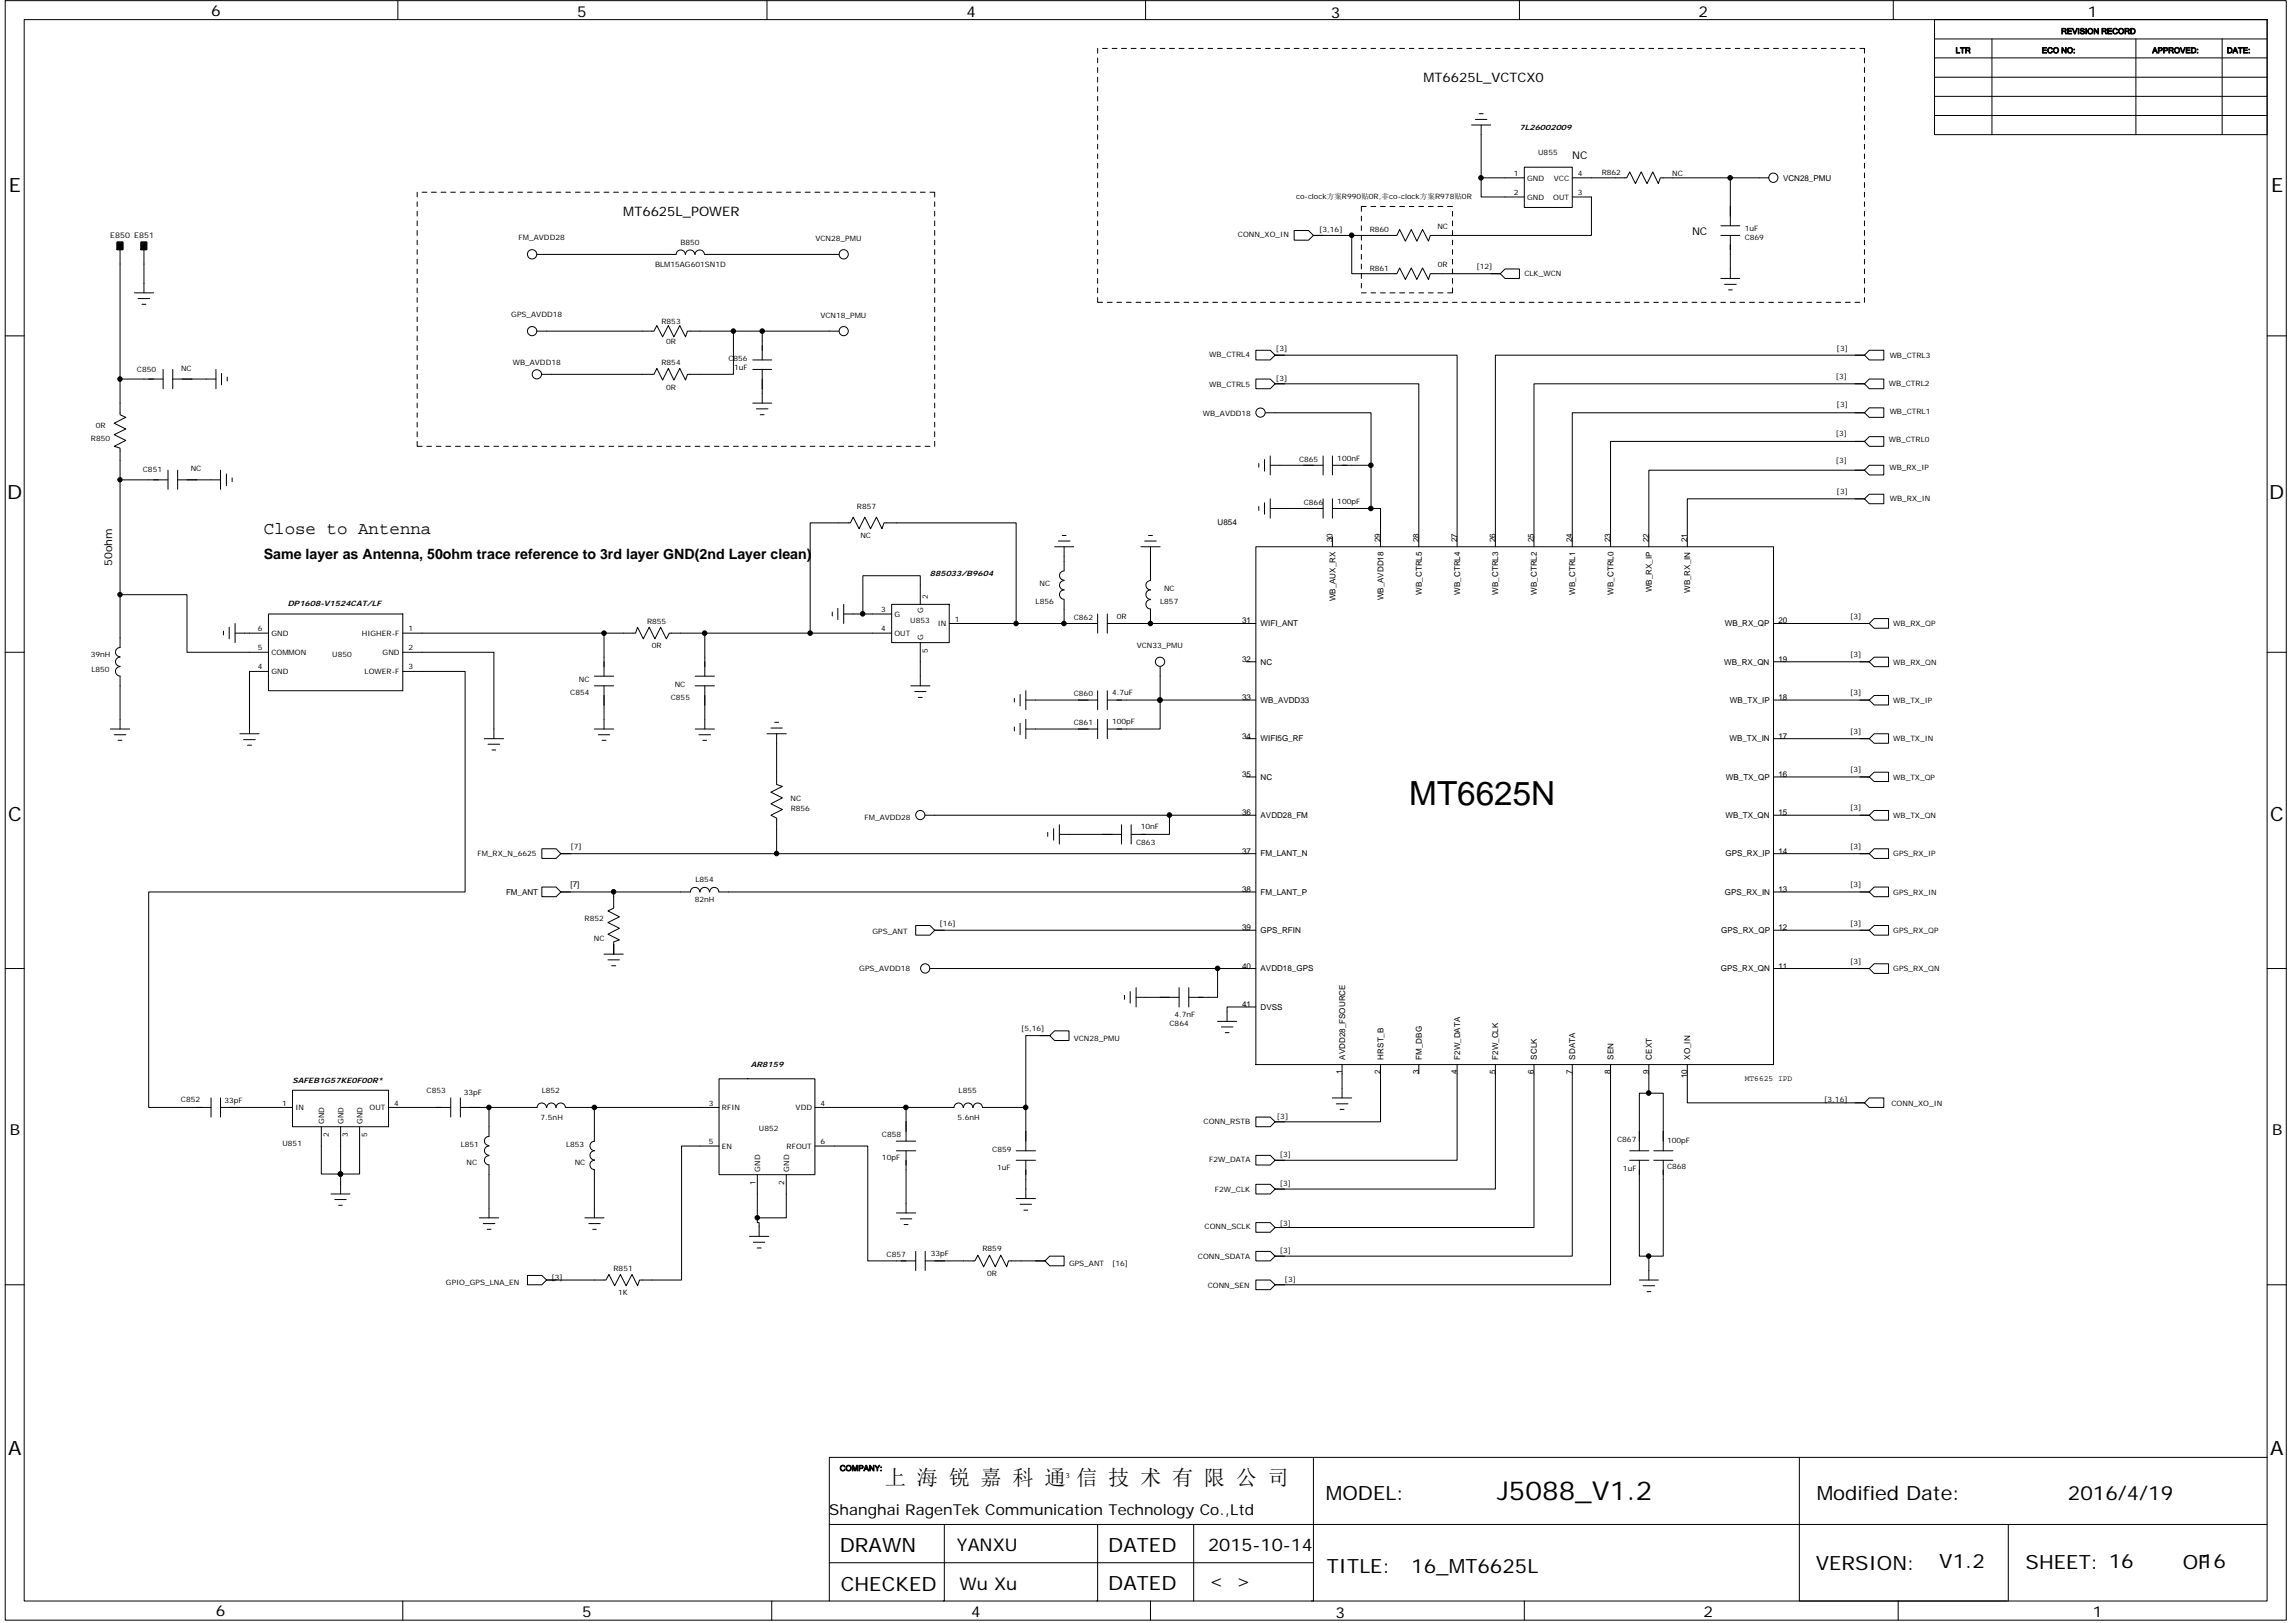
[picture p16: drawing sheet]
<svg xmlns="http://www.w3.org/2000/svg" width="297mm" height="210mm" viewBox="0 0 297 210" stroke-linecap="round" stroke-linejoin="round" font-family="sans-serif">
<defs><g id="words">
<text font-size="4.3" x="182.3" y="104.1">MT6625N</text>
<text font-size="3.4" x="193.7" y="194.1">J5088_V1.2</text>
<text font-size="2.8" x="114.5" y="192.2">上 海 锐 嘉 科 通 信 技 术 有 限 公 司</text>
<g font-size="2.5">
<text x="1.2" y="24.9">E</text>
<text x="293.8" y="24.9">E</text>
<text x=".9" y="64.5">D</text>
<text x="293.6" y="64.5">D</text>
<text x="1.1" y="106.2">C</text>
<text x="293.7" y="106.2">C</text>
<text x="1.1" y="188.3">A</text>
<text x="293.7" y="188.3">A</text>
<text x="171.5" y="194">MODEL:</text>
<text x="235" y="194">Modified Date:</text>
<text x="267.5" y="194">2016/4/19</text>
<text x="108.6" y="200.9">DRAWN</text>
<text x="143.4" y="200.9">DATED</text>
<text x="171.7" y="203.6">TITLE:</text>
<text x="182.6" y="203.6">16_MT6625L</text>
<text x="234.9" y="203.2">VERSION:</text>
<text x="250.9" y="202.9">V1.2</text>
<text x="262.1" y="203.1">SHEET: 16</text>
<text x="282.4" y="203.1">OF</text>
<text x="284.7" y="202.8">16</text>
<text x="108.8" y="205.8">CHECKED</text>
<text x="143.4" y="205.7">DATED</text>
</g>
<g font-size="2.3">
<text x="34.1" y="69">Close to Antenna</text>
<text x="123.8" y="200.7">YANXU</text>
<text x="156.3" y="200.7">2015-10-14</text>
<text x="124.1" y="205.7">Wu Xu</text>
<text x="156.5" y="205.3">&lt;</text>
<text x="159.9" y="205.3">&gt;</text>
</g>
<g font-size="2">
<text x="27.3" y="2.1">6</text>
<text x="74.7" y="2.2">5</text>
<text x="125" y="2.2">4</text>
<text x="172.2" y="2.3">3</text>
<text x="219.7" y="2.2">2</text>
<text x="270.1" y="2.2">1</text>
<text x="1.3" y="146.9">B</text>
<text x="293.9" y="146.9">B</text>
<text x="107.3" y="196">Shanghai RagenTek Communication Technology Co.,Ltd</text>
<text x="27.9" y="209.1">6</text>
<text x="75.3" y="209.2">5</text>
<text x="125.6" y="209.2">4</text>
<text x="172.8" y="209.4">3</text>
<text x="220.4" y="209.2">2</text>
<text x="270.7" y="209.2">1</text>
</g>
<text font-size="1.8" x="34.1" y="72.4">Same layer as Antenna, 50ohm trace reference to 3rd layer GND(2nd Layer clean)</text>
<g font-size="1.7">
<text x="184.2" y="10.6">MT6625L_VCTCX0</text>
<text x="80.6" y="28">MT6625L_POWER</text>
</g>
<g font-size="1.4">
<text x="203.4" y="20.5">NC</text>
<text x="218.9" y="30.5">NC</text>
<text x="14.5" y="73.3" transform="rotate(-90 14.5 73.3)">50ohm</text>
</g>
<g font-size="1">
<text x="266.7" y="4.4">REVISION RECORD</text>
<text x="253" y="6.9">LTR</text>
<text x="264.2" y="6.9">ECO NO:</text>
<text x="278.4" y="6.9">APPROVED:</text>
<text x="288.1" y="6.9">DATE:</text>
<text x="196.6" y="16.8">7L26002009</text>
<text x="195.9" y="22.8">1</text>
<text x="197.6" y="23.4">GND</text>
<text x="199" y="20">U855</text>
<text x="201" y="23.4">VCC</text>
<text x="204.1" y="22.8">4</text>
<text x="207.2" y="22.6">R862</text>
<text x="216.3" y="22.7">NC</text>
<text x="230.7" y="23.4">VCN28_PMU</text>
<text x="167.7" y="25.7">co-clock方案R990贴0R,非co-clock方案R978贴0R</text>
<text x="170.7" y="30">[3,16]</text>
<text x="186" y="29.6">NC</text>
<text x="195.9" y="25.3">2</text>
<text x="197.6" y="25.8">GND</text>
<text x="201" y="25.8">OUT</text>
<text x="204.1" y="25.3">3</text>
<text x="225.7" y="30">1uF</text>
<text x="14.3" y="30.8">E850 E851</text>
<text x="67.1" y="31.1">FM_AVDD28</text>
<text x="84.7" y="34.5">BLM15AG601SN1D</text>
<text x="88" y="31.7">B850</text>
<text x="105.5" y="31.2">VCN28_PMU</text>
<text x="160.1" y="30.7">CONN_XO_IN</text>
<text x="177.2" y="30.1">R860</text>
<text x="177.2" y="35">R861</text>
<text x="186" y="34.5">0R</text>
<text x="191" y="34.8">[12]</text>
<text x="197.2" y="35.8">CLK_WCN</text>
<text x="225.7" y="31.1">C869</text>
<text x="66.1" y="41">GPS_AVDD18</text>
<text x="85.6" y="42">R853</text>
<text x="106.1" y="41.1">VCN18_PMU</text>
<text x="23.4" y="47.9">NC</text>
<text x="66.3" y="47.2">WB_AVDD18</text>
<text x="85.6" y="47.2">R854</text>
<text x="86.2" y="44.4">0R</text>
<text x="94.2" y="46.7">C856</text>
<text x="95" y="47.8">1uF</text>
<text x="156.4" y="46.2">WB_CTRL4</text>
<text x="165.1" y="45.4">[3]</text>
<text x="237.6" y="45.4">[3]</text>
<text x="244.5" y="46.3">WB_CTRL3</text>
<text x="17.7" y="48.2">C850</text>
<text x="86.2" y="50.4">0R</text>
<text x="155.6" y="53.9">WB_AVDD18</text>
<text x="156.4" y="50">WB_CTRL5</text>
<text x="165.1" y="49.3">[3]</text>
<text x="237.5" y="49">[3]</text>
<text x="237.6" y="52.7">[3]</text>
<text x="244.3" y="49.9">WB_CTRL2</text>
<text x="244.5" y="53.5">WB_CTRL1</text>
<text x="11.8" y="57.1">R850</text>
<text x="12.4" y="55.4">0R</text>
<text x="168.1" y="59.7">C865</text>
<text x="173" y="59.6">100nF</text>
<text x="237.5" y="56.4">[3]</text>
<text x="237.5" y="60">[3]</text>
<text x="244.3" y="57.2">WB_CTRL0</text>
<text x="18.5" y="61.1">C851</text>
<text x="24.7" y="60.9">NC</text>
<text x="110.9" y="65.9">R857</text>
<text x="168.7" y="65.3">C866</text>
<text x="173" y="65.2">100pF</text>
<text x="237.6" y="63.9">[3]</text>
<text x="244.4" y="60.8">WB_RX_IP</text>
<text x="244.5" y="64.8">WB_RX_IN</text>
<text x="111.3" y="69.6">NC</text>
<text x="157.5" y="67.9">U854</text>
<text x="172.4" y="70.1" transform="rotate(-90 172.4 70.1)">30</text>
<text x="178.6" y="70.1" transform="rotate(-90 178.6 70.1)">29</text>
<text x="183.6" y="70.1" transform="rotate(-90 183.6 70.1)">28</text>
<text x="188.5" y="70.1" transform="rotate(-90 188.5 70.1)">27</text>
<text x="193.5" y="70.1" transform="rotate(-90 193.5 70.1)">26</text>
<text x="198.5" y="70.1" transform="rotate(-90 198.5 70.1)">25</text>
<text x="203.4" y="70.1" transform="rotate(-90 203.4 70.1)">24</text>
<text x="208.4" y="70.1" transform="rotate(-90 208.4 70.1)">23</text>
<text x="213.3" y="70.1" transform="rotate(-90 213.3 70.1)">22</text>
<text x="218.3" y="70.1" transform="rotate(-90 218.3 70.1)">21</text>
<text x="120.1" y="77.4" transform="rotate(-90 120.1 77.4)">2</text>
<text x="120.3" y="74.5">885033/B9604</text>
<text x="134.5" y="75.8">NC</text>
<text x="150.6" y="76.5">NC</text>
<text x="172.8" y="77.8" transform="rotate(-90 172.8 77.8)">WB_AUX_RX</text>
<text x="179" y="77.7" transform="rotate(-90 179 77.7)">WB_AVDD18</text>
<text x="183.9" y="76.9" transform="rotate(-90 183.9 76.9)">WB_CTRL5</text>
<text x="188.9" y="76.9" transform="rotate(-90 188.9 76.9)">WB_CTRL4</text>
<text x="193.8" y="76.9" transform="rotate(-90 193.8 76.9)">WB_CTRL3</text>
<text x="198.8" y="76.9" transform="rotate(-90 198.8 76.9)">WB_CTRL2</text>
<text x="203.8" y="76.9" transform="rotate(-90 203.8 76.9)">WB_CTRL1</text>
<text x="208.7" y="76.9" transform="rotate(-90 208.7 76.9)">WB_CTRL0</text>
<text x="213.7" y="76.6" transform="rotate(-90 213.7 76.6)">WB_RX_IP</text>
<text x="218.7" y="76.7" transform="rotate(-90 218.7 76.7)">WB_RX_IN</text>
<text x="33.4" y="81.7">6</text>
<text x="35.1" y="82.3">GND</text>
<text x="37.2" y="78.4">DP1608-V1524CAT/LF</text>
<text x="46.8" y="82.3">HIGHER-F</text>
<text x="52.8" y="81.7">1</text>
<text x="83.7" y="80.8">R855</text>
<text x="84.3" y="83.8">0R</text>
<text x="114" y="79.2">3</text>
<text x="114" y="81.7">4</text>
<text x="115.7" y="79.8">G</text>
<text x="115.7" y="82.3">OUT</text>
<text x="117.8" y="80.7">U853</text>
<text x="119.4" y="82.8" transform="rotate(-90 119.4 82.8)">G</text>
<text x="119.4" y="79.3" transform="rotate(-90 119.4 79.3)">G</text>
<text x="121.3" y="81">IN</text>
<text x="123.5" y="80.4">1</text>
<text x="134" y="78.2">L856</text>
<text x="138.9" y="80.2">C862</text>
<text x="144.5" y="80">0R</text>
<text x="147.1" y="83.8">VCN33_PMU</text>
<text x="150.1" y="78.2">L857</text>
<text x="160.7" y="80.7">31</text>
<text x="163.1" y="81">WIFI_ANT</text>
<text x="223.1" y="81">WB_RX_QP</text>
<text x="230.1" y="80.7">20</text>
<text x="239.4" y="80">[3]</text>
<text x="244.9" y="81">WB_RX_QP</text>
<text x="11.7" y="85">39nH</text>
<text x="11.8" y="87">L850</text>
<text x="33.4" y="86.6">4</text>
<text x="33.4" y="84.2">5</text>
<text x="35.1" y="87.2">GND</text>
<text x="35.1" y="84.8">COMMON</text>
<text x="43" y="85">U850</text>
<text x="47.2" y="87.2">LOWER-F</text>
<text x="49.5" y="84.8">GND</text>
<text x="52.8" y="84.2">2</text>
<text x="52.8" y="86.6">3</text>
<text x="73.8" y="90">C854</text>
<text x="74.9" y="88.2">NC</text>
<text x="87.3" y="88.9">NC</text>
<text x="120.1" y="84.5" transform="rotate(-90 120.1 84.5)">5</text>
<text x="143.9" y="90">4.7uF</text>
<text x="160.7" y="85.6">32</text>
<text x="163.1" y="86">NC</text>
<text x="223.1" y="86">WB_RX_QN</text>
<text x="230.1" y="85.6">19</text>
<text x="239.4" y="85">[3]</text>
<text x="239.4" y="90">[3]</text>
<text x="244.9" y="86">WB_RX_QN</text>
<text x="86.8" y="90.6">C855</text>
<text x="138.9" y="93.8">C861</text>
<text x="138.9" y="90.1">C860</text>
<text x="143.9" y="93.7">100pF</text>
<text x="160.7" y="95.6">34</text>
<text x="160.7" y="90.6">33</text>
<text x="163.1" y="95.9">WIFI5G_RF</text>
<text x="163.1" y="90.9">WB_AVDD33</text>
<text x="223.7" y="95.9">WB_TX_IN</text>
<text x="223.8" y="90.9">WB_TX_IP</text>
<text x="230.1" y="95.6">17</text>
<text x="230.1" y="90.6">18</text>
<text x="239.4" y="94.9">[3]</text>
<text x="244.9" y="90.9">WB_TX_IP</text>
<text x="244.9" y="95.9">WB_TX_IN</text>
<text x="160.7" y="100.5">35</text>
<text x="163.1" y="100.9">NC</text>
<text x="223.3" y="100.9">WB_TX_QP</text>
<text x="230.1" y="100.5">16</text>
<text x="239.4" y="99.9">[3]</text>
<text x="244.9" y="100.9">WB_TX_QP</text>
<text x="102.3" y="103.6">NC</text>
<text x="102.3" y="105">R856</text>
<text x="111.8" y="106.1">FM_AVDD28</text>
<text x="147.6" y="107.3">10nF</text>
<text x="160.7" y="105.5">36</text>
<text x="163.1" y="105.8">AVDD28_FM</text>
<text x="223.2" y="105.8">WB_TX_QN</text>
<text x="230.1" y="105.5">15</text>
<text x="239.4" y="104.9">[3]</text>
<text x="244.9" y="105.8">WB_TX_QN</text>
<text x="61.8" y="110.8">FM_RX_N_6625</text>
<text x="73.8" y="109.8">[7]</text>
<text x="147" y="109.3">C863</text>
<text x="160.7" y="110.4">37</text>
<text x="163.1" y="110.8">FM_LANT_N</text>
<text x="223.2" y="110.8">GPS_RX_IP</text>
<text x="230.1" y="110.4">14</text>
<text x="239.4" y="109.8">[3]</text>
<text x="244.9" y="110.8">GPS_RX_IP</text>
<text x="65.5" y="115.8">FM_ANT</text>
<text x="73.8" y="114.8">[7]</text>
<text x="75.6" y="119.1">R852</text>
<text x="89.9" y="116.8">82nH</text>
<text x="90" y="114.2">L854</text>
<text x="121.6" y="119.7">[16]</text>
<text x="160.7" y="115.4">38</text>
<text x="163.1" y="115.8">FM_LANT_P</text>
<text x="223.2" y="115.8">GPS_RX_IN</text>
<text x="230.1" y="115.4">13</text>
<text x="239.4" y="114.8">[3]</text>
<text x="239.4" y="119.7">[3]</text>
<text x="244.9" y="115.8">GPS_RX_IN</text>
<text x="76.8" y="121.7">NC</text>
<text x="111.2" y="125.7">GPS_AVDD18</text>
<text x="112.9" y="120.9">GPS_ANT</text>
<text x="160.7" y="125.3">40</text>
<text x="160.7" y="120.4">39</text>
<text x="163.1" y="120.7">GPS_RFIN</text>
<text x="163.1" y="125.7">AVDD18_GPS</text>
<text x="222.6" y="125.7">GPS_RX_QN</text>
<text x="222.7" y="120.7">GPS_RX_QP</text>
<text x="230.1" y="120.4">12</text>
<text x="230.1" y="125.3">11</text>
<text x="239.4" y="124.7">[3]</text>
<text x="244.9" y="120.7">GPS_RX_QP</text>
<text x="244.9" y="125.7">GPS_RX_QN</text>
<text x="151.9" y="131.6">4.7nF</text>
<text x="160.7" y="130.3">41</text>
<text x="163.1" y="130.6">DVSS</text>
<text x="132.1" y="133.4">[5,16]</text>
<text x="138.9" y="134.6">VCN28_PMU</text>
<text x="151.3" y="132.7">C864</text>
<text x="174" y="137.1" transform="rotate(-90 174 137.1)">AVDD28_FSOURCE</text>
<text x="179" y="137.1" transform="rotate(-90 179 137.1)">HRST_B</text>
<text x="183.9" y="137.1" transform="rotate(-90 183.9 137.1)">FM_DBG</text>
<text x="188.9" y="137.1" transform="rotate(-90 188.9 137.1)">F2W_DATA</text>
<text x="193.8" y="137.1" transform="rotate(-90 193.8 137.1)">F2W_CLK</text>
<text x="198.8" y="137.1" transform="rotate(-90 198.8 137.1)">SCLK</text>
<text x="203.8" y="137.1" transform="rotate(-90 203.8 137.1)">SDATA</text>
<text x="208.7" y="137.1" transform="rotate(-90 208.7 137.1)">SEN</text>
<text x="213.7" y="137.1" transform="rotate(-90 213.7 137.1)">CEXT</text>
<text x="218.7" y="137.1" transform="rotate(-90 218.7 137.1)">XO_IN</text>
<text x="23.4" y="142.6">C852</text>
<text x="29" y="142.7">33pF</text>
<text x="36.5" y="143.1">1</text>
<text x="37.8" y="140.1">SAFEB1G57KE0F00R*</text>
<text x="38.2" y="143.6">IN</text>
<text x="47.8" y="143.6">OUT</text>
<text x="51" y="143.1">4</text>
<text x="55.2" y="141.4">C853</text>
<text x="60" y="141.7">33pF</text>
<text x="70.1" y="141.4">L852</text>
<text x="91.7" y="143.1">3</text>
<text x="93.4" y="143.6">RFIN</text>
<text x="97.1" y="138.1">AR8159</text>
<text x="102.9" y="143.6">VDD</text>
<text x="106.2" y="143.1">4</text>
<text x="124" y="141.4">L855</text>
<text x="173.6" y="138.9" transform="rotate(-90 173.6 138.9)">1</text>
<text x="178.6" y="138.9" transform="rotate(-90 178.6 138.9)">2</text>
<text x="183.6" y="138.9" transform="rotate(-90 183.6 138.9)">3</text>
<text x="188.5" y="138.9" transform="rotate(-90 188.5 138.9)">4</text>
<text x="193.5" y="138.9" transform="rotate(-90 193.5 138.9)">5</text>
<text x="198.5" y="138.9" transform="rotate(-90 198.5 138.9)">6</text>
<text x="203.4" y="138.9" transform="rotate(-90 203.4 138.9)">7</text>
<text x="208.4" y="138.9" transform="rotate(-90 208.4 138.9)">8</text>
<text x="213.3" y="138.9" transform="rotate(-90 213.3 138.9)">9</text>
<text x="218.3" y="139.5" transform="rotate(-90 218.3 139.5)">10</text>
<text x="225.7" y="139.8">MT6625 IPD</text>
<text x="236" y="142.6">[3,16]</text>
<text x="244.7" y="143">CONN_XO_IN</text>
<text x="36.6" y="148.3">U851</text>
<text x="41.9" y="145.4" transform="rotate(-90 41.9 145.4)">GND</text>
<text x="42.6" y="147.1" transform="rotate(-90 42.6 147.1)">2</text>
<text x="44.4" y="145.4" transform="rotate(-90 44.4 145.4)">GND</text>
<text x="45" y="147.1" transform="rotate(-90 45 147.1)">3</text>
<text x="46.9" y="145.4" transform="rotate(-90 46.9 145.4)">GND</text>
<text x="47.5" y="147.1" transform="rotate(-90 47.5 147.1)">5</text>
<text x="59.6" y="148.4">L851</text>
<text x="69.9" y="144.8">7.5nH</text>
<text x="73.2" y="148.4">L853</text>
<text x="91.7" y="148">5</text>
<text x="93.4" y="148.6">EN</text>
<text x="98.2" y="146.4">U852</text>
<text x="101.8" y="148.6">RFOUT</text>
<text x="106.2" y="148">6</text>
<text x="114.1" y="147.1">C858</text>
<text x="123.9" y="144.8">5.6nH</text>
<text x="128.4" y="149">C859</text>
<text x="155.7" y="145.4">CONN_RSTB</text>
<text x="165.2" y="144.8">[3]</text>
<text x="165.6" y="149.7">[3]</text>
<text x="209.2" y="147.8">C867</text>
<text x="215.7" y="147.9">100pF</text>
<text x="60.4" y="150.7">NC</text>
<text x="74.4" y="150.7">NC</text>
<text x="97.7" y="153.3" transform="rotate(-90 97.7 153.3)">1</text>
<text x="98.3" y="151.6" transform="rotate(-90 98.3 151.6)">GND</text>
<text x="101.5" y="153.3" transform="rotate(-90 101.5 153.3)">2</text>
<text x="102.1" y="151.6" transform="rotate(-90 102.1 151.6)">GND</text>
<text x="114.1" y="150.1">10pF</text>
<text x="129" y="151.4">1uF</text>
<text x="156.4" y="150.3">F2W_DATA</text>
<text x="157.2" y="154.2">F2W_CLK</text>
<text x="165.6" y="153.5">[3]</text>
<text x="210" y="151.5">1uF</text>
<text x="215.7" y="151.2">C868</text>
<text x="127.1" y="161.9">R859</text>
<text x="155.8" y="159">CONN_SCLK</text>
<text x="165.6" y="158.6">[3]</text>
<text x="57.7" y="166.2">GPIO_GPS_LNA_EN</text>
<text x="71.4" y="165.6">[3]</text>
<text x="79.4" y="164.4">R851</text>
<text x="80" y="167.6">1K</text>
<text x="114.7" y="162.6">C857</text>
<text x="120.4" y="162.5">33pF</text>
<text x="127.7" y="165.1">0R</text>
<text x="138.3" y="163.8">GPS_ANT</text>
<text x="143.9" y="163.8">[16]</text>
<text x="155" y="162.9">CONN_SDATA</text>
<text x="156.3" y="166.6">CONN_SEN</text>
<text x="165.6" y="162.1">[3]</text>
<text x="166.2" y="165.9">[3]</text>
<text x="108.6" y="190.3">COMPANY:</text>
<text x="137.9" y="191.2">3</text>
</g>
</g></defs>
<g fill="none" stroke="#000" stroke-width=".13">
<path d="M.7 .1h295.1v209.5h-295.1zM3.1 2.5h290.2v204.6h-290.2zM51.5 .1v2.4M99.2 .1v2.4M142 6.3v.6M142 7.5v.6M142 8.7v.7M142 10v.6M142 11.2v.6M142 12.5v.6M142 13.7v.6M142 14.9v.7"/>
<path d="M142 16.2v.6M142 17.4v.6M142 18.7v.6M142 19.9v.6M142.6 6.3h.7M143.9 6.3h.6M145.1 6.3h.6M146.3 6.3h.7M147.6 6.3h.6M148.2 .1v2.4M148.8 6.3h.7M150.1 6.3h.6"/>
<path d="M151.3 6.3h.6M152.5 6.3h.7M153.8 6.3h.6M155 6.3h.7M156.3 6.3h.6M157.5 6.3h.6M158.7 6.3h.7M160 6.3h.6M161.2 6.3h.6M162.5 6.3h.6M163.7 6.3h.6M165 6.3h.6"/>
<path d="M166.2 6.3h.6M167.4 6.3h.7M168.7 6.3h.6M169.9 6.3h.6M171.2 6.3h.6M172.4 6.3h.6M173.6 6.3h.7M174.9 6.3h.6M176.1 6.3h.6M177.4 6.3h.6M178.6 6.3h.6M179.8 6.3h.7"/>
<path d="M181.1 6.3h.6M182.3 6.3h.6M183.6 6.3h.6M184.8 6.3h.6M186 6.3h.7M187.3 6.3h.6M188.5 6.3h.6M189.8 6.3h.6M190.4 16.2h2.5M190.9 15.5h1.5M191 6.3h.6M191.4 14.7h.5"/>
<path d="M191.6 16.2v6.8M192.3 6.3h.6M193.5 6.3h.6M194.7 6.3h.6M196 6.3h.6M196.6 .1v2.4M197.2 6.3h.6M198.5 6.3h.5M199.7 6.3h.6M200.9 6.3h.6M202.2 6.3h.6M203.4 6.3h.6"/>
<path d="M204.6 6.3h.6M205.9 6.3h.6M207.1 6.3h.6M208.4 6.3h.6M209.6 6.3h.6M210.8 6.3h.7M212.1 6.3h.6M213.3 6.3h.6M214.5 6.3h.7M215.8 6.3h.6M217 6.3h.7M218.3 6.3h.6"/>
<path d="M219.5 6.3h.6M220.7 6.3h.7M222 6.3h.6M223.2 6.3h.7M224.5 6.3h.6M225.7 6.3h.6M227 6.3h.6M228.2 6.3h.6M229.4 6.3h.7M230.7 6.3h.6M231.9 6.3h.6M233.2 6.3h.6"/>
<path d="M234.4 6.3h.6M235.6 6.3h.7M236.9 6.3h.6M238.1 6.3h.6M239.4 6.3h.6M240.6 6.3h.6v.6M241.2 7.5v.6M241.2 8.7v.7M241.2 10v.6M241.2 11.2v.6M241.2 12.5v.6M241.2 13.7v.6"/>
<path d="M241.2 14.9v.7M241.2 16.2v.6M241.2 17.4v.6M241.2 18.7v.6M241.2 19.9v.6M244.9 .1v2.4M250.3 2.5h43v14.9h-43zM250.3 12.5h43M250.3 14.9h43M250.3 10h43M250.3 7.5h43M250.3 5h43"/>
<path d="M257.7 5v12.4M276.3 5v12.4M287.5 5v12.4M15.2 31.3h.7v1h-.7h.7v-1h-.7v1zM15.2 32.2h.7M15.2 32h.7M15.2 31.9h.7M15.2 31.8h.7M15.2 31.7h.7M15.2 31.6h.7M15.2 31.5h.7M15.3 31.3v1"/>
<path d="M15.4 31.3v1M15.5 31.3v17.7M15.7 31.3v1M15.8 31.3v1M17.4 37.9h2.5M17.9 38.6h1.5M18.2 31.3h.8v1h-.8h.8v-1h-.8v1zM18.2 32.2h.8M18.2 32h.8M18.2 31.9h.8M18.2 31.8h.8M18.2 31.7h.8"/>
<path d="M18.2 31.6h.8M18.2 31.5h.8M18.4 31.3v1M18.4 39.4h.5M18.5 31.3v1M18.6 31.3v6.6M18.8 31.3v1M18.9 31.3v1M54 24.9v.6M54 26.1v.6M54 27.3v.7M54 28.6v.6"/>
<path d="M54 29.8v.7M54 31.1v.6M54 32.3v.6M54 33.5v.7M54 34.8v.6M54 36v.7M54 37.3v.6M54 38.5v.6M54 39.8v.6M54.6 24.9h.6M55.8 24.9h.6M57.1 24.9h.6"/>
<path d="M58.3 24.9h.6M59.6 24.9h.6M60.8 24.9h.6M62 24.9h.7M63.3 24.9h.6M64.5 24.9h.6M65.8 24.9h.6M67 24.9h.6M68.2 24.9h.7M69.5 24.9h.6M69.5 32.9h17.9M70.7 24.9h.6"/>
<path d="M71.9 24.9h.7M73.2 24.9h.6M74.4 24.9h.7M75.7 24.9h.6M76.9 24.9h.6M78.1 24.9h.7M79.4 24.9h.6M80.6 24.9h.7M81.9 24.9h.6M83.1 24.9h.6M84.3 24.9h.7M85.6 24.9h.6"/>
<path d="M86.8 24.9h.6M87.5 32.9a.59 .59 0 0 1 .6-.6 .59 .59 0 0 1 .6 .6M88.1 24.9h.6M88.7 32.9a.6 .6 0 0 1 .6-.6 .6 .6 0 0 1 .6 .6M89.3 24.9h.6M89.9 32.9a.6 .6 0 0 1 .6-.6 .6 .6 0 0 1 .6 .6M90.5 24.9h.7M91.2 32.9h17.3M91.8 24.9h.6M93 24.9h.6M94.3 24.9h.6M95.5 24.9h.6"/>
<path d="M96.7 24.9h.7M98 24.9h.6M99.2 24.9h.6M100.5 24.9h.6M101.7 24.9h.6M103 24.9h.6M104.2 24.9h.6M105.4 24.9h.7M106.7 24.9h.6M107.9 24.9h.6M109.2 24.9h.6M110.4 24.9h.6"/>
<path d="M111.6 24.9h.7M112.9 24.9h.6M114.1 24.9h.6M115.4 24.9h.6M116.6 24.9h.6M117.8 24.9h.7M119.1 24.9h.6M120.3 24.9h.6v.6M120.9 26.1v.6M120.9 27.3v.7M120.9 28.6v.6M120.9 29.8v.7"/>
<path d="M120.9 31.1v.6M120.9 32.3v.6M120.9 33.5v.7M120.9 34.8v.6M120.9 36v.7M120.9 37.3v.6M120.9 38.5v.6M120.9 39.8v.6M142 38.5v.6h.6M142 21.1v.7M142 22.4v.6M142 23.6v.7"/>
<path d="M142 24.9v.6M142 26.1v.6M142 27.3v.7M142 28.6v.6M142 29.8v.7M142 31.1v.6M142 32.3v.6M142 33.5v.7M142 34.8v.6M142 36v.7M142 37.3v.6M143.3 39.1h.6"/>
<path d="M144.5 39.1h.6M145.7 39.1h.6M147 39.1h.6M148.2 39.1h.6M149.5 39.1h.6M150.7 39.1h.6M151.9 39.1h.6M153.2 39.1h.6M154.4 39.1h.6M155.7 39.1h.6M156.9 39.1h.6M158.1 39.1h.6"/>
<path d="M159.4 39.1h.6M160.6 39.1h.6M161.8 39.1h.7M163.1 39.1h.6M164.3 39.1h.7M165.6 39.1h.6M166.8 39.1h.6M167.4 29.8h1.9l.6 .7-.6 .6h-1.9zM168.1 39.1h.6M169.3 39.1h.6M169.9 30.5h1.3M169.9 30.5h5v4.9h5.8l.4-.7 .7 1.5 .8-1.5 .7 1.5 .7-1.5 .8 1.5 .2-.8h9.1"/>
<path d="M170.5 39.1h.7M171.8 39.1h.6M173 39.1h.6M174.3 39.1h.6M175.5 39.1h.6M176.1 28v.6M176.1 29.2v.6M176.1 30.5v.6M176.1 31.7v.6M176.1 32.9v.6M176.1 34.2v.6M176.1 35.4v.6"/>
<path d="M176.1 36.7v.6M176.1 37.9h.6M176.7 26.7h-.6v.6M176.7 39.1h.7M177.4 37.9h.6M177.4 26.7h.6M178 39.1h.6M178.6 37.9h.6M178.6 26.7h.6M179.2 39.1h.6M179.8 37.9h.7M179.8 26.7h.7"/>
<path d="M180.5 39.1h.6M181.1 37.9h.6M181.1 26.7h.6M181.7 39.1h.6M182.3 37.9h.6M182.3 26.7h.6M182.9 39.1h.7M183.6 37.9h.6M183.6 26.7h.6M184.2 39.1h.6M184.8 37.9h.6M184.8 26.7h.6"/>
<path d="M185.4 39.1h.6M186 37.9h.7M186 26.7h.7M186.7 39.1h.6M187.3 26.7h.6M187.9 32.3v.6M187.9 33.5v.7M187.9 34.8v.6M187.9 36v.7M187.9 37.3v.6h-.6M187.9 27.3v.7M187.9 28.6v.6"/>
<path d="M187.9 29.8v.7M187.9 31.1v.6M187.9 39.1h.6M189.1 39.1h.7M190.4 39.1h.6M191.6 39.1h.7M191.6 23v2.5h5.6M192.9 39.1h.6M194.1 39.1h.6M194.1 35.4l.6-.6h1.9v1.2h-1.9zM195.3 39.1h.7M196.6 39.1h.6"/>
<path d="M197.2 23h-5.6M197.2 21.6h6.2v5.2h-6.2zM197.8 39.1h.7M199 39.1h.7M200.3 39.1h.6M201.5 39.1h.7M202.8 39.1h.6M203.4 23h7.1l.3-.8 .8 1.5 .7-1.5 .8 1.5 .7-1.5 .7 1.5 .3-.7h9.1v6.2M203.4 25.5h2.5v5h-20.9l-.2 .7-.8-1.5-.7 1.5-.7-1.5-.8 1.5-.7-1.5-.4 .8h-5.8M204 39.1h.6M205.2 39.1h.7M206.5 39.1h.6"/>
<path d="M207.7 39.1h.7M209 39.1h.6M210.2 39.1h.6M211.5 39.1h.6M212.7 39.1h.6M213.9 39.1h.6M215.2 39.1h.6M216.4 39.1h.6M217.7 39.1h.6M218.9 39.1h.6M220.1 39.1h.6M221.4 39.1h.6"/>
<path d="M222.6 30.5h2.5M222.6 29.2h2.5M222.6 39.1h.6M222.6 36h2.5M223.1 36.8h1.5M223.6 37.5h.5M223.9 39.1h.6M223.9 30.5v5.5M225.1 39.1h.6M226.3 39.1h.7M227.6 39.1h.6M228.8 23h-4.9"/>
<path d="M228.8 39.1h.6M230.1 39.1h.6M231.3 39.1h.6M232.5 39.1h.7M233.8 39.1h.6M235 39.1h.6M236.3 39.1h.6M237.5 39.1h.6M238.7 39.1h.7M240 39.1h.6M241.2 21.1v.7M241.2 22.4v.6"/>
<path d="M241.2 23.6v.7M241.2 24.9v.6M241.2 26.1v.6M241.2 27.3v.7M241.2 28.6v.6M241.2 29.8v.7M241.2 31.1v.6M241.2 32.3v.6M241.2 33.5v.7M241.2 34.8v.6M241.2 36v.7M241.2 37.3v.6"/>
<path d="M241.2 38.5v.6M.7 43.5h2.4M21.1 49h-5.6v4.7l.8 .3-1.5 .8 1.5 .7-1.5 .7 1.5 .8-1.5 .7 .7 .3v25.8a.59 .59 0 0 0-.6 .6 .59 .59 0 0 0 .6 .6M21.1 47.8v2.5M22.3 49h5.6M22.3 47.8v2.5M27.9 47.8v2.5M28.7 48.3v1.5M29.4 48.8v.5M54 57.1v.6h.6M54 41v.6M54 42.2v.6"/>
<path d="M54 43.5v.6M54 44.7v.6M54 46v.6M54 47.2v.6M54 48.4v.6M54 49.7v.6M54 50.9v.6M54 52.2v.6M54 53.4v.6M54 54.6v.6M54 55.9v.6M55.2 57.7h.6"/>
<path d="M56.4 57.7h.7M57.7 57.7h.6M58.9 57.7h.7M60.2 57.7h.6M61.4 57.7h.6M62.7 57.7h.6M63.9 57.7h.6M65.1 57.7h.7M66.4 57.7h.6M67.6 57.7h.6M68.9 57.7h.6M69.5 42.8h15.1l.4-.7 .7 1.5 .8-1.5 .7 1.5 .7-1.5 .8 1.5 .2-.8h6"/>
<path d="M70.1 57.7h.6M71.3 57.7h.6M72.6 57.7h.6M73.8 57.7h.6M75.1 57.7h.6M76.3 57.7h.6M77.5 57.7h.6M78.8 57.7h.6M80 57.7h.6M81.3 57.7h.6M82.5 57.7h.6M83.7 57.7h.6"/>
<path d="M85 57.7h.6M86.2 57.7h.6M87.4 57.7h.7M88.7 57.7h.6M89.9 57.7h.6M91.2 57.7h.6M92.4 57.7h.6M93.6 57.7h.7M94.9 57.7h.6M96.1 57.7h.6M97.4 57.7h.6M97.4 46.6h2.4"/>
<path d="M97.4 47.8h2.4M97.4 52.2h2.4M97.9 52.9h1.5M98.4 53.7h.4M98.6 57.7h.6M98.6 42.8v3.8M98.6 47.8v4.4M98.6 42.8h-3.7v5.6h-6l-.2 .8-.8-1.5-.7 1.5-.7-1.5-.8 1.5-.7-1.5-.4 .7h-14.5M99.8 57.7h.7M101.1 57.7h.6M102.3 57.7h.7M103.6 57.7h.6"/>
<path d="M104.8 57.7h.6M106.1 57.7h.6M107.3 57.7h.6M108.5 42.8h-9.9M108.5 57.7h.7M109.8 57.7h.6M111 57.7h.6M112.3 57.7h.6M113.5 57.7h.6M114.7 57.7h.7M116 57.7h.6M117.2 57.7h.6"/>
<path d="M118.5 57.7h.6M119.7 57.7h.6M120.9 41v.6M120.9 42.2v.6M120.9 43.5v.6M120.9 44.7v.6M120.9 46v.6M120.9 47.2v.6M120.9 48.4v.6M120.9 49.7v.6M120.9 50.9v.6M120.9 52.2v.6"/>
<path d="M120.9 53.4v.6M120.9 54.6v.6M120.9 55.9v.6M120.9 57.1v.6M162.5 45.3h1.8l.7 .7-.7 .6h-1.8zM162.5 49h1.8l.7 .7-.7 .6h-1.8zM162.9 60v.5M163.6 59.5v1.5M163.7 53.4h13.7v6.8M164.3 59v2.4M165 46h1.2M165 49.7h1.2"/>
<path d="M165 46h23.5v24.7M165 49.7h18.6v21M171.2 59v2.4M172.4 59v2.4M240 46h1.2M240 49.7h1.2M240 53.4h1.2M240 57.1h1.2M241.2 49.7l.6-.7h1.9v1.3h-1.9zM241.2 57.1l.6-.6h1.9v1.2h-1.9zM241.2 49.7h-42.7v21M241.2 57.1h-32.8v13.6"/>
<path d="M241.2 46h-47.7v23.5M241.2 53.4h-37.8v17.3M241.8 45.3h1.9v1.3h-1.9l-.6-.6zM241.8 52.8h1.9v1.2h-1.9l-.6-.6zM293.3 43.5h2.5M15.5 76.9h8.7v7.5h10.5M21.7 62.1h-6.2M21.7 60.8v2.5M23 62.1h5.5M23 60.8v2.5M28.5 60.8v2.5M29.3 61.3v1.5"/>
<path d="M30 61.8v.5M34.7 79.4h17.4v10h-17.4zM107.7 79.2v.5M108.4 78.7v1.5M109.2 78.2v2.5M115.4 78.2h7.4v4.9h-7.4zM115.4 79.4h-3.8M119.1 78.2v-3.7h-7.5v4.9h-2.4M136.4 70.7h2.5M136.9 70h1.5M137.4 69.3h.5M137.7 73.9a.59 .59 0 0 0-.6 .6 .59 .59 0 0 0 .6 .6"/>
<path d="M137.7 75.1a.59 .59 0 0 0-.6 .6 .59 .59 0 0 0 .6 .6M137.7 76.3a.6 .6 0 0 0-.6 .6 .6 .6 0 0 0 .6 .6M137.7 77.6v3.1h4.3M137.7 70.7v3.2M142 79.4v2.5M143.3 79.4v2.5M147.6 70.7h2.5M148.1 70h1.5M148.6 69.3h.5M148.8 75.1a.59 .59 0 0 0-.6 .6 .59 .59 0 0 0 .6 .6M148.8 76.3a.6 .6 0 0 0-.6 .6 .6 .6 0 0 0 .6 .6M148.8 77.6a.6 .6 0 0 0-.6 .6 .6 .6 0 0 0 .6 .6"/>
<path d="M148.8 78.8v1.9M148.8 70.7v4.4M162.5 70.7h66.9v67h-66.9zM162.9 65.5v.5M163.6 65v1.5M164.3 64.5v2.5M164.3 65.8h6.9M164.3 60.2h6.9M171.2 64.5v2.5M172.4 69.5v1.2M172.4 64.5v2.5M172.4 60.2h5"/>
<path d="M172.4 65.8h5M177.4 65.8h1.2v4.9M177.4 60.2v5.6M193.5 69.5v1.2M240 60.8h1.2M240 64.5h1.2M241.2 64.5l.6-.6h1.9v1.3h-1.9zM241.2 64.5h-22.9v6.2M241.2 60.8h-27.9v9.9M241.8 60.2h1.9v1.2h-1.9l-.6-.6zM.7 84.4h2.4M14.3 94.3h2.5"/>
<path d="M14.8 95.1h1.5M15.3 95.8h.5M15.5 86.3a.6 .6 0 0 0-.6 .6 .6 .6 0 0 0 .6 .6M15.5 85a.59 .59 0 0 0-.6 .6 .59 .59 0 0 0 .6 .6M15.5 87.5v6.8M28.9 81.7v.4M29.7 81.2v1.5M30.4 80.7v2.4M31 94.9h2.5M31.5 95.7h1.5M32 96.4h.5M34.7 81.9h-4.3"/>
<path d="M34.7 86.9h-2.4v8M52.1 84.4h11.8v11.2M52.1 86.9h8.1v28.5h-41v27.9h8.1M52.1 81.9h26M62.7 95.6h2.4M63.1 96.3h1.5M63.6 97h.5M76.9 87.5h2.5M76.9 88.7h2.5M76.9 94.3h2.5M77.4 95.1h1.5M77.9 95.8h.5"/>
<path d="M78.1 87.5v-5.6h4.1l.3-.7 .7 1.5 .8-1.5 .7 1.5 .8-1.5 .7 1.5 .4-.8h4.6v5.6M78.1 88.7v5.6M89.9 87.5h2.5M89.9 88.7h2.5M89.9 94.3h2.5M90.4 95.1h1.5M90.9 95.8h.5M91.2 88.7v5.6M99.2 94.9h2.5M99.7 94.2h1.5M100.2 93.5h.5M100.5 94.9v6.6l.7 .2-1.5 .8 1.5 .7-1.5 .8 1.5 .7-1.5 .8 .8 .4v4.5"/>
<path d="M115.4 81.9h-24.2M117.8 88.7h2.5M118.3 89.5h1.5M118.8 90.2h.5M119.1 83.1v5.6M122.8 80.7h14.9M131.2 94.1v.5M131.2 90.4v.4M131.5 80.7v-13.1h-17.1l-.3 .8-.7-1.5-.8 1.5-.7-1.5-.8 1.5-.7-1.5-.4 .7h-5.2v14.3M132 93.6v1.5M132 89.9v1.4M132.7 93.1v2.5"/>
<path d="M132.7 89.4v2.4M142 89.4v2.4M142 93.1v2.5M142 90.6h-9.3M142 94.3h-9.3M143.3 90.6h19.2M143.3 80.7h19.2M143.3 89.4v2.4M143.3 93.1v2.5M150.1 86.3v8h-6.8M161.2 85.6h1.3M161.2 95.6h1.3"/>
<path d="M241.8 80.7l.7-.7h1.8v1.3h-1.8zM241.8 85.6l.7-.6h1.8v1.3h-1.8zM241.8 90.6l.7-.6h1.8v1.2h-1.8zM241.8 95.6l.7-.7h1.8v1.3h-1.8zM241.8 80.7h-12.4M241.8 95.6h-12.4M241.8 90.6h-12.4M241.8 85.6h-12.4M293.3 84.4h2.5M70.1 109.8h1.8l.7 .6-.7 .7h-1.8zM70.1 114.8h1.8l.7 .6-.7 .6h-1.8zM72.6 110.4h89.9"/>
<path d="M72.6 115.4h6.8M89.3 115.4h-9.9v2.1l-.7 .4 1.4 .7-1.4 .8 1.4 .7-1.4 .8 1.4 .7-.7 .3v1.5M89.3 115.4a.6 .6 0 0 1 .6-.6 .6 .6 0 0 1 .6 .6M90.6 115.4a.6 .6 0 0 1 .6-.6 .6 .6 0 0 1 .6 .6M91.8 115.4a.59 .59 0 0 1 .6-.6 .59 .59 0 0 1 .6 .6h69.5M118.5 119.7h1.8l.6 .7-.6 .6h-1.8zM119.7 105.5h31.6M135.5 107.7v.5M136.3 107.2v1.5M137.1 106.7v2.5M137.1 107.9h8M145.1 106.7v2.5"/>
<path d="M146.3 106.7v2.5M161.2 100.5h1.3M162.5 105.5h-11.2v2.5l-5-.1M241.8 100.5l.7-.6h1.8v1.2h-1.8zM241.8 105.5l.7-.6h1.8v1.2h-1.8zM241.8 115.4h-12.4M241.8 110.4h-12.4M241.8 100.5h-12.4M241.8 105.5h-12.4M242.5 109.8h1.8v1.3h-1.8l-.7-.7zM242.5 114.8h1.8v1.2h-1.8l-.7-.6zM.7 125.3h2.4"/>
<path d="M78.1 123.4h2.5M78.7 124.2h1.4M79.1 124.9h.5M93 139.6h12.4v12.4h-12.4zM120.3 125.3h37.2M134.6 134h1.2M135.8 134l.6-.6h1.9v1.2h-1.9zM135.8 134h-3.1v9.3M145.5 128.8v.5M146.2 128.3v1.5M147 127.8v2.5M152.5 127.8v2.5"/>
<path d="M152.5 129h-5.5M153.8 127.8v2.5M157.5 132.1h2.5M158 132.9h1.5M158.5 133.6h.5M162.5 125.3h-5v3.7h-3.7M162.5 130.3h-3.8v1.8M162.5 120.4h-41.6M173.6 137.7v4.3M178.6 137.7v7.4h-13.6M183.6 137.7v1.2M188.5 137.7v12.4h-23.5"/>
<path d="M193.5 137.7v16.1h-28.5M198.5 137.7v21.1h-33.5M203.4 137.7v24.8h-38.4M208.4 137.7v28.5h-43.4M213.3 137.7v3.7h-1.2v7.5M218.3 137.7v5h22.9M229.4 125.3h12.4M229.4 120.4h12.4M241.8 120.4l.7-.7h1.8v1.3h-1.8zM241.8 125.3l.7-.6h1.8v1.2h-1.8zM293.3 125.3h2.5M27.3 142v2.5"/>
<path d="M28.5 143.3h9.3M28.5 142v2.5M37.8 141.1h12.5v4.7h-12.5zM41.6 145.8v6.1h4.9v-6.1M42.8 154.5h2.5M43.3 155.2h1.5M43.8 155.9h.5M44.1 145.8v8.7M50.3 143.3h8M58.3 142v2.5M59.6 143.3h3.7M59.6 142v2.5"/>
<path d="M62 157.6h2.5M62.5 158.3h1.5M63 159h.5M63.3 149.5a.59 .59 0 0 0-.6 .6 .59 .59 0 0 0 .6 .6v6.9M63.3 148.3a.59 .59 0 0 0-.6 .6 .59 .59 0 0 0 .6 .6M69.5 143.3h-6.2v3.7a.59 .59 0 0 0-.6 .6 .59 .59 0 0 0 .6 .6M69.5 143.3a.6 .6 0 0 1 .6-.6 .6 .6 0 0 1 .6 .6M70.7 143.3a.59 .59 0 0 1 .6-.6 .59 .59 0 0 1 .6 .6 .61 .61 0 0 1 .6-.6 .61 .61 0 0 1 .6 .6M73.2 143.3h19.8M75.7 157.6h2.4M76.2 158.3h1.5M76.7 159h.4"/>
<path d="M76.9 151.4v6.2M76.9 143.3v4.3M76.9 150.1a.6 .6 0 0 0-.6 .6 .6 .6 0 0 0 .6 .6M76.9 147.7a.61 .61 0 0 0-.6 .6 .61 .61 0 0 0 .6 .6 .59 .59 0 0 0-.6 .6 .59 .59 0 0 0 .6 .6M93 148.3h-4.8v17.3h-5.5l-.2 .7-.7-1.4-.8 1.4-.7-1.4-.8 1.4-.7-1.4-.4 .7h-7.7M97 160h2.5M98 152v5.6M101.7 152v5.6h-3.7v.6h.2v1.8M105.4 148.3h6.9v14.8h6.2M105.4 143.3h11.8M116 148.9h2.5M116 147.6h2.5"/>
<path d="M116 156.9h2.5M116.5 157.7h1.5M117 158.4h.5M117.2 148.9v8M123.4 143.3a.59 .59 0 0 1 .6-.6 .59 .59 0 0 1 .6 .6M123.4 143.3h-6.2v4.3M124.6 143.3a.6 .6 0 0 1 .7-.6 .6 .6 0 0 1 .6 .6M125.9 143.3a.6 .6 0 0 1 .6-.6 .6 .6 0 0 1 .6 .6M127.1 143.3h5.6M131.5 150.1h2.5M131.5 148.9h2.5M131.5 155.1h2.5"/>
<path d="M132 155.8h1.5M132.5 156.6h.5M132.7 150.1v5M132.7 143.3v5.6M162.5 144.5h1.8l.7 .6-.7 .7h-1.8zM162.5 149.5h1.8l.7 .6-.7 .6h-1.8zM162.5 153.2h1.8l.7 .6-.7 .7h-1.8zM162.5 158.2h1.8l.7 .6-.7 .6h-1.8zM165 150.1h1.2M165 145.1h1.2M165 153.8h1.2M165 158.8h1.2"/>
<path d="M172.4 142h2.5M172.9 142.8h1.5M173.4 143.5h.5M210.8 150.1h2.5M210.8 148.9h2.5M212.1 150.1v12.4h1.2v3.1M213.3 141.4h1.9v7.5M213.9 150.1h2.5M213.9 148.9h2.5M215.2 150.1v12.4h-1.9M240 142.7h1.2M241.8 142h1.9v1.3h-1.9l-.6-.6z"/>
<path d="M.7 166.2h2.4M68.2 165h1.9l.6 .6-.6 .6h-1.9zM97.5 160.7h1.5M98 161.5h.5M118.5 161.9v2.5M119.7 163.1h6.4l.4-.7 .8 1.5 .7-1.5 .8 1.5 .7-1.5 .7 1.5 .3-.8h4.7M119.7 161.9v2.5M135.2 163.1l.6-.6h1.9v1.3h-1.9zM162.5 161.9h1.8l.7 .6-.7 .6h-1.8zM162.5 165.6h1.8l.7 .6-.7 .7h-1.8zM165 166.2h1.2M165 162.5h1.2"/>
<path d="M212.1 165.6h2.4M212.6 166.3h1.5M213.1 167.1h.5M293.3 166.2h2.5M107.3 197.2h186M122.2 197.2v9.9h-.2M142 197.2v9.9h-.1M154.4 197.2v9.9M169.9 188.6v18.5h-.2M232.8 188.6v18.5h26.9M259.8 197.2v9.9M293.3 188.6h-186v18.5"/>
<path d="M52.1 207.1v2.5M99.8 207.1v2.5M107.3 202.2h62.6M148.8 207.1v2.5M197.2 207.1v2.5M245.6 207.1v2.5"/>
<circle cx="68.8" cy="32.9" r=".61"/>
<circle cx="109.1" cy="32.9" r=".6"/>
<circle cx="229.4" cy="23" r=".6"/>
<circle cx="68.8" cy="42.8" r=".6"/>
<circle cx="69.5" cy="48.4" r=".6"/>
<circle cx="109.2" cy="42.8" r=".59"/>
<circle cx="163.1" cy="53.4" r=".6"/>
<circle cx="150.1" cy="85.6" r=".6"/>
<circle cx="119.1" cy="105.5" r=".59"/>
<circle cx="119.7" cy="125.3" r=".6"/>
</g>
<g fill="#000" stroke="#000" stroke-width=".13">
<circle cx="174.9" cy="30.4" r=".29"/>
<circle cx="191.6" cy="23" r=".3"/>
<circle cx="223.8" cy="23" r=".3"/>
<circle cx="15.5" cy="49" r=".29"/>
<circle cx="94.9" cy="42.8" r=".29"/>
<circle cx="98.6" cy="42.8" r=".3"/>
<circle cx="15.5" cy="62.1" r=".29"/>
<circle cx="15.5" cy="76.9" r=".29"/>
<circle cx="111.6" cy="79.4" r=".3"/>
<circle cx="177.4" cy="60.2" r=".3"/>
<circle cx="177.4" cy="65.8" r=".3"/>
<circle cx="78.1" cy="81.9" r=".3"/>
<circle cx="91.2" cy="81.9" r=".3"/>
<circle cx="104.8" cy="81.9" r=".3"/>
<circle cx="131.4" cy="80.7" r=".29"/>
<circle cx="137.6" cy="80.7" r=".3"/>
<circle cx="148.8" cy="80.7" r=".29"/>
<circle cx="150.1" cy="90.6" r=".3"/>
<circle cx="79.4" cy="115.4" r=".29"/>
<circle cx="100.5" cy="110.4" r=".29"/>
<circle cx="151.3" cy="105.4" r=".3"/>
<circle cx="157.5" cy="125.3" r=".3"/>
<circle cx="44" cy="151.9" r=".3"/>
<circle cx="63.2" cy="143.3" r=".29"/>
<circle cx="76.9" cy="143.3" r=".3"/>
<circle cx="98" cy="157.6" r=".29"/>
<circle cx="117.2" cy="143.3" r=".3"/>
<circle cx="132.7" cy="143.3" r=".3"/>
<circle cx="213.3" cy="141.4" r=".3"/>
<circle cx="213.3" cy="162.5" r=".29"/>
</g>
<use href="#words"/>
</svg>
